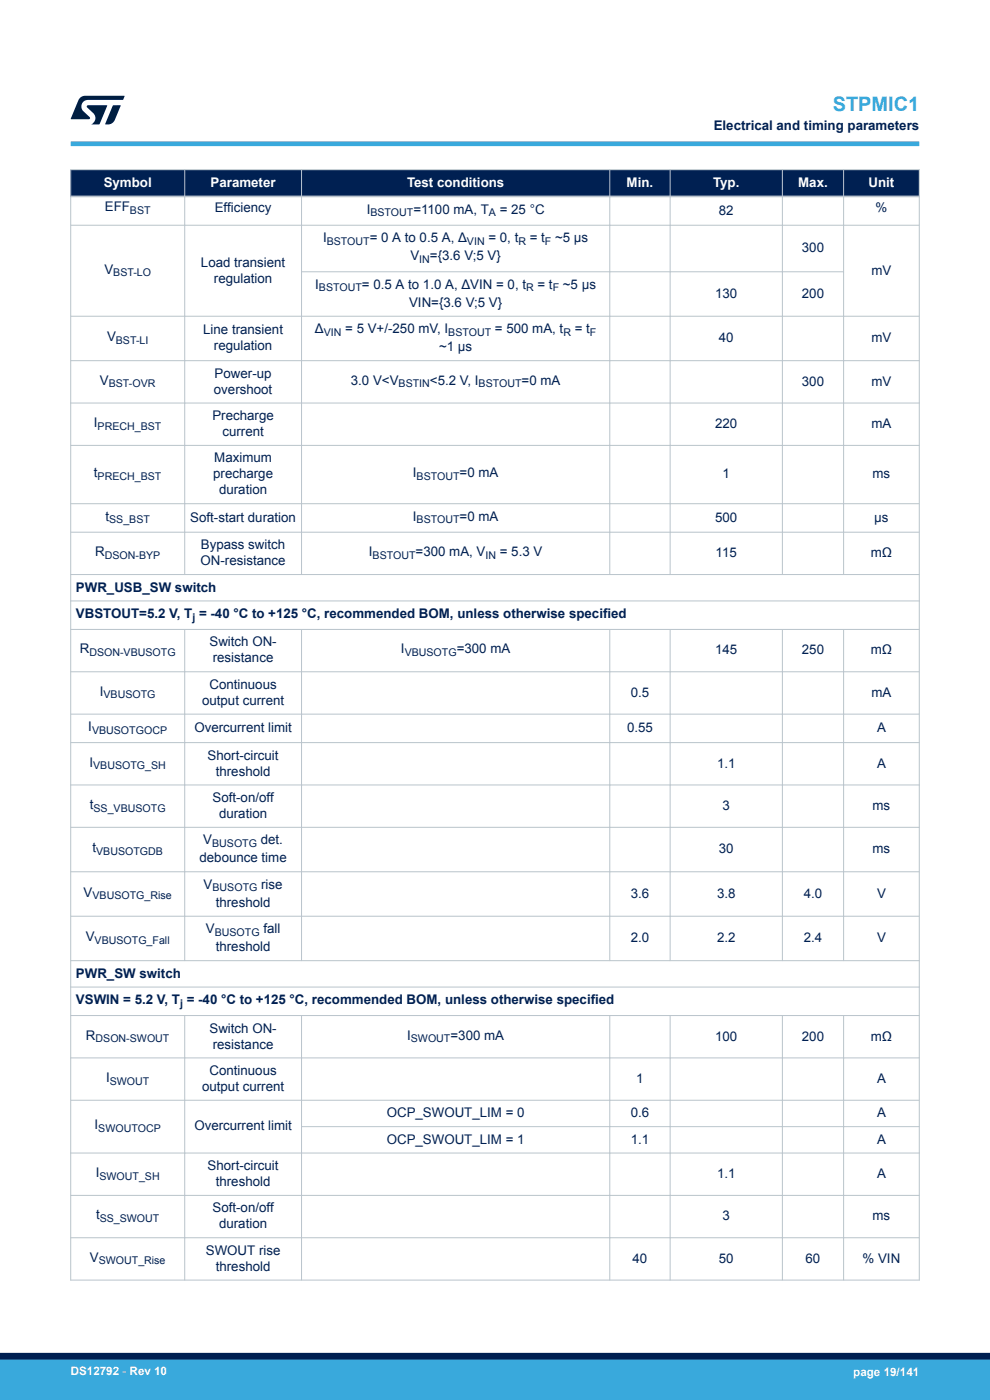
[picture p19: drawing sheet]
<svg xmlns="http://www.w3.org/2000/svg" width="210mm" height="297mm" viewBox="0 0 210 297" stroke-linecap="round" stroke-linejoin="round" font-family="sans-serif">
<defs><g id="words">
<text font-size="4.2" fill="#39a9dc" x="176.7" y="23.5">STPMIC1</text>
<g font-size="2.8" fill="#002052">
<text x="151.4" y="27.5">Electrical and timing parameters</text>
<text x="22.2" y="44.9">EFF</text>
<text x="45.6" y="45.1">Efficiency</text>
<text x="77.8" y="45.4">I</text>
<text x="87.7" y="45.4">=1100 mA, T</text>
<text x="106" y="45.4">= 25 °C</text>
<text x="152.5" y="45.6">82</text>
<text x="185.7" y="45.1">%</text>
<text x="68.5" y="51.4">I</text>
<text x="78.4" y="51.4">= 0 A to 0.5 A, Δ</text>
<text x="103.6" y="51.4">= 0, t</text>
<text x="112.4" y="51.4">= t</text>
<text x="117.7" y="51.4">~5 µs</text>
<text x="170.1" y="53.5">300</text>
<text x="22.1" y="58">V</text>
<text x="42.6" y="56.6">Load transient</text>
<text x="45.4" y="59.9">regulation</text>
<text x="87.1" y="55.2">V</text>
<text x="91.2" y="55.2">={3.6 V;5 V}</text>
<text x="184.9" y="58.2">mV</text>
<text x="66.9" y="61.3">I</text>
<text x="76.8" y="61.3">= 0.5 A to 1.0 A, ΔVIN = 0, t</text>
<text x="86.8" y="65.1">VIN={3.6 V;5 V}</text>
<text x="114" y="61.3">= t</text>
<text x="119.4" y="61.3">~5 µs</text>
<text x="151.7" y="63.2">130</text>
<text x="170.1" y="63.2">200</text>
<text x="43.1" y="70.9">Line transient</text>
<text x="66.8" y="70.7">Δ</text>
<text x="73.2" y="70.7">= 5 V+/-250 mV, I</text>
<text x="105" y="70.7">= 500 mA, t</text>
<text x="121.9" y="70.7">= t</text>
<text x="22.7" y="72.4">V</text>
<text x="45.4" y="74.3">regulation</text>
<text x="93.1" y="74.5">~1 μs</text>
<text x="152.5" y="72.6">40</text>
<text x="184.9" y="72.6">mV</text>
<text x="21.2" y="81.6">V</text>
<text x="45.4" y="83.5">overshoot</text>
<text x="45.5" y="80.1">Power-up</text>
<text x="74.4" y="81.6">3.0 V&lt;V</text>
<text x="91.2" y="81.6">&lt;5.2 V, I</text>
<text x="110.6" y="81.6">=0 mA</text>
<text x="170.1" y="81.8">300</text>
<text x="184.9" y="81.8">mV</text>
<text x="45.1" y="89.1">Precharge</text>
<text x="19.9" y="90.6">I</text>
<text x="47.2" y="92.5">current</text>
<text x="151.7" y="90.8">220</text>
<text x="184.9" y="90.8">mA</text>
<text x="19.9" y="101.3">t</text>
<text x="45.2" y="101.5">precharge</text>
<text x="45.5" y="98.1">Maximum</text>
<text x="87.6" y="101.3">I</text>
<text x="97.5" y="101.3">=0 mA</text>
<text x="153.3" y="101.5">1</text>
<text x="185.1" y="101.5">ms</text>
<text x="46.5" y="104.9">duration</text>
<text x="22.4" y="110.5">t</text>
<text x="40.4" y="110.7">Soft-start duration</text>
<text x="87.6" y="110.5">I</text>
<text x="97.5" y="110.5">=0 mA</text>
<text x="151.7" y="110.7">500</text>
<text x="185.5" y="110.7">µs</text>
<text x="20.2" y="118">R</text>
<text x="42.6" y="119.9">ON-resistance</text>
<text x="42.6" y="116.5">Bypass switch</text>
<text x="78.3" y="118">I</text>
<text x="88.2" y="118">=300 mA, V</text>
<text x="106" y="118">= 5.3 V</text>
<text x="151.8" y="118.2">115</text>
<text x="184.7" y="118.2">mΩ</text>
<text x="16.1" y="125.5">PWR_USB_SW switch</text>
<text x="16.1" y="131.1">VBSTOUT=5.2 V, T = -40 °C to +125 °C, recommended BOM, unless otherwise specified</text>
<text x="44.4" y="137.1">Switch ON-</text>
<text x="16.9" y="138.6">R</text>
<text x="45.1" y="140.5">resistance</text>
<text x="85.1" y="138.6">I</text>
<text x="96.9" y="138.6">=300 mA</text>
<text x="151.7" y="138.8">145</text>
<text x="170.1" y="138.8">250</text>
<text x="184.7" y="138.8">mΩ</text>
<text x="21.2" y="147.6">I</text>
<text x="42.9" y="149.5">output current</text>
<text x="44.4" y="146.1">Continuous</text>
<text x="133.8" y="147.8">0.5</text>
<text x="184.9" y="147.8">mA</text>
<text x="18.7" y="155.1">I</text>
<text x="41.2" y="155.3">Overcurrent limit</text>
<text x="133" y="155.3">0.55</text>
<text x="186" y="155.3">A</text>
<text x="44" y="161.2">Short-circuit</text>
<text x="19" y="162.6">I</text>
<text x="45.8" y="164.5">threshold</text>
<text x="152.1" y="162.8">1.1</text>
<text x="186" y="162.8">A</text>
<text x="19" y="171.6">t</text>
<text x="45.1" y="170.1">Soft-on/off</text>
<text x="46.5" y="173.5">duration</text>
<text x="153.3" y="171.8">3</text>
<text x="185.1" y="171.8">ms</text>
<text x="43.1" y="179.1">V</text>
<text x="55.3" y="179.1">det.</text>
<text x="19.6" y="180.8">t</text>
<text x="42.3" y="183">debounce time</text>
<text x="152.5" y="181">30</text>
<text x="185.1" y="181">ms</text>
<text x="17.7" y="190.2">V</text>
<text x="43.2" y="188.6">V</text>
<text x="55.4" y="188.6">rise</text>
<text x="133.8" y="190.5">3.6</text>
<text x="152.1" y="190.5">3.8</text>
<text x="170.5" y="190.5">4.0</text>
<text x="186" y="190.5">V</text>
<text x="43.7" y="198">V</text>
<text x="45.8" y="192.4">threshold</text>
<text x="55.9" y="198">fall</text>
<text x="18.2" y="199.7">V</text>
<text x="45.8" y="201.8">threshold</text>
<text x="133.8" y="199.9">2.0</text>
<text x="152.1" y="199.9">2.2</text>
<text x="170.5" y="199.9">2.4</text>
<text x="186" y="199.9">V</text>
<text x="16.1" y="207.4">PWR_SW switch</text>
<text x="16.1" y="213">VSWIN = 5.2 V, T = -40 °C to +125 °C, recommended BOM, unless otherwise specified</text>
<text x="18.2" y="220.5">R</text>
<text x="44.4" y="219.1">Switch ON-</text>
<text x="86.4" y="220.5">I</text>
<text x="95.6" y="220.5">=300 mA</text>
<text x="151.7" y="220.7">100</text>
<text x="170.1" y="220.7">200</text>
<text x="184.7" y="220.7">mΩ</text>
<text x="45.1" y="222.4">resistance</text>
<text x="22.5" y="229.5">I</text>
<text x="42.9" y="231.4">output current</text>
<text x="44.4" y="228">Continuous</text>
<text x="135" y="229.7">1</text>
<text x="186" y="229.7">A</text>
<text x="20.1" y="239.6">I</text>
<text x="41.2" y="239.8">Overcurrent limit</text>
<text x="82" y="237">OCP_SWOUT_LIM = 0</text>
<text x="133.8" y="237">0.6</text>
<text x="186" y="237">A</text>
<text x="82" y="242.6">OCP_SWOUT_LIM = 1</text>
<text x="133.8" y="242.6">1.1</text>
<text x="186" y="242.6">A</text>
<text x="20.3" y="249.7">I</text>
<text x="44" y="248.2">Short-circuit</text>
<text x="45.8" y="251.6">threshold</text>
<text x="152.1" y="249.9">1.1</text>
<text x="186" y="249.9">A</text>
<text x="45.1" y="257.2">Soft-on/off</text>
<text x="20.4" y="258.7">t</text>
<text x="46.5" y="260.6">duration</text>
<text x="153.3" y="258.9">3</text>
<text x="185.1" y="258.9">ms</text>
<text x="19.1" y="267.7">V</text>
<text x="43.7" y="266.2">SWOUT rise</text>
<text x="45.8" y="269.6">threshold</text>
<text x="134.2" y="267.9">40</text>
<text x="152.5" y="267.9">50</text>
<text x="170.9" y="267.9">60</text>
<text x="183" y="267.9">% VIN</text>
</g>
<g font-size="2.8" fill="#fff">
<text x="22" y="39.6">Symbol</text>
<text x="44.7" y="39.6">Parameter</text>
<text x="86.3" y="39.6">Test conditions</text>
<text x="132.9" y="39.6">Min.</text>
<text x="151.3" y="39.6">Typ.</text>
<text x="169.3" y="39.6">Max.</text>
<text x="184.2" y="39.6">Unit</text>
</g>
<g font-size="2.5" fill="#fff">
<text x="15" y="291.6">DS12792 - Rev 10</text>
<text x="181" y="291.9">page 19/141</text>
</g>
<g font-size="2.3" fill="#002052">
<text x="27.6" y="45.4">BST</text>
<text x="78.6" y="45.9">BSTOUT</text>
<text x="103.7" y="45.9">A</text>
<text x="69.3" y="52">BSTOUT</text>
<text x="99.1" y="52">VIN</text>
<text x="110" y="52">R</text>
<text x="115.6" y="52">F</text>
<text x="24" y="58.6">BST-LO</text>
<text x="88.9" y="55.8">IN</text>
<text x="67.7" y="61.8">BSTOUT</text>
<text x="111.6" y="61.8">R</text>
<text x="117.2" y="61.8">F</text>
<text x="68.7" y="71.3">VIN</text>
<text x="95.1" y="71.3">BSTOUT</text>
<text x="119.5" y="71.3">R</text>
<text x="125.1" y="71.3">F</text>
<text x="24.6" y="73">BST-LI</text>
<text x="23.1" y="82.2">BST-OVR</text>
<text x="84.5" y="82.2">BSTIN</text>
<text x="101.5" y="82.2">BSTOUT</text>
<text x="20.7" y="91.1">PRECH_BST</text>
<text x="20.7" y="101.8">PRECH_BST</text>
<text x="88.4" y="101.8">BSTOUT</text>
<text x="23.2" y="111">SS_BST</text>
<text x="88.4" y="111">BSTOUT</text>
<text x="22.2" y="118.5">DSON-BYP</text>
<text x="79" y="118.5">BSTOUT</text>
<text x="103" y="118.5">IN</text>
<text x="40.8" y="131.7">j</text>
<text x="19" y="139.2">DSON-VBUSOTG</text>
<text x="85.8" y="139.2">VBUSOTG</text>
<text x="22" y="148.2">VBUSOTG</text>
<text x="19.5" y="155.7">VBUSOTGOCP</text>
<text x="19.8" y="163.2">VBUSOTG_SH</text>
<text x="19.8" y="172.2">SS_VBUSOTG</text>
<text x="45" y="179.7">BUSOTG</text>
<text x="20.4" y="181.4">VBUSOTGDB</text>
<text x="19.6" y="190.8">VBUSOTG_Rise</text>
<text x="45.1" y="189.1">BUSOTG</text>
<text x="20.1" y="200.2">VBUSOTG_Fall</text>
<text x="45.6" y="198.5">BUSOTG</text>
<text x="38.2" y="213.6">j</text>
<text x="20.3" y="221.1">DSON-SWOUT</text>
<text x="87.2" y="221.1">SWOUT</text>
<text x="23.3" y="230.1">SWOUT</text>
<text x="20.9" y="240.2">SWOUTOCP</text>
<text x="21.1" y="250.3">SWOUT_SH</text>
<text x="21.1" y="259.2">SS_SWOUT</text>
<text x="20.9" y="268.2">SWOUT_Rise</text>
</g>
</g></defs>
<g fill="#002052">
<path d="M15 36h180v5.7h-180z" fill-rule="evenodd"/>
<path d="M15 36h180v5.7h-180z" fill-rule="evenodd"/>
</g>
<g fill="none" stroke="#b9c4ca" stroke-width=".21">
<path d="M14.9 36h180.2M15 35.9v235.8M39.2 35.9v86.1M64 35.9v86.1M129.3 35.9v86.1M142.2 35.9v86.1M166 35.9v86.1M178.9 35.9v86.1M195 35.9v235.8M14.9 47.8h180.2M64 57.7h115.1M14.9 67.1h180.2"/>
<path d="M14.9 76.5h180.2M14.9 85.5h180.2M14.9 94.5h180.2M14.9 106.9h180.2M14.9 112.9h180.2M14.9 121.9h180.2M14.9 127.5h180.2M14.9 133.5h180.2M39.2 133.5v70.4M64 133.5v70.4M129.3 133.5v70.4M142.2 133.5v70.4"/>
<path d="M166 133.5v70.4M178.9 133.5v70.4M14.9 142.5h180.2M14.9 151.5h180.2M14.9 157.5h180.2M14.9 166.5h180.2M14.9 175.5h180.2M14.9 184.9h180.2M14.9 194.4h180.2M14.9 203.8h180.2M14.9 209.4h180.2M14.9 215.4h180.2"/>
<path d="M39.2 215.4v56.3M64 215.4v56.3M129.3 215.4v56.3M142.2 215.4v56.3M166 215.4v56.3M178.9 215.4v56.3M14.9 224.4h180.2M14.9 233.4h180.2M64 239h131.1M14.9 253.6h180.2M195.1 244.6h-180.2M14.9 262.6h180.2"/>
<path d="M14.9 271.6h180.2"/>
</g>
<path d="M14.9 41.7h180.2" fill="none" stroke="#b9c4ca" stroke-width=".35"/>
<path d="M15 30.5h180" fill="none" stroke="#39a9dc" stroke-width="1"/>
<g fill="#001e41">
<path d="M17.1 20.7l.9-.4 8.4 .1-.3 .8h-7.4a1.4 1.4 0 0 0-1.3 .8 1.4 1.4 0 0 0 .2 1.5l1.4 1.3v.4l-4 .1 1.6-4.1z"/>
<path d="M24 22.4h1.6l-1.3 3.1a1.54 1.54 0 0 1-1.4 .9l-.6-.1z"/>
<path d="M18.5 22.4h4.2l-1.6 4h-1.7a1.48 1.48 0 0 0 .4-2.4l-1.3-1.2z"/>
</g>
<g fill="#39a9dc">
<path d="M0 288.4h210v8.6h-210z" fill-rule="evenodd"/>
<path d="M-.1 288.4h210.2v4.4h-210.2z" fill-rule="evenodd"/>
</g>
<path d="M0 287.7h210" fill="none" stroke="#002052" stroke-width="1.4"/>
<use href="#words"/>
</svg>
